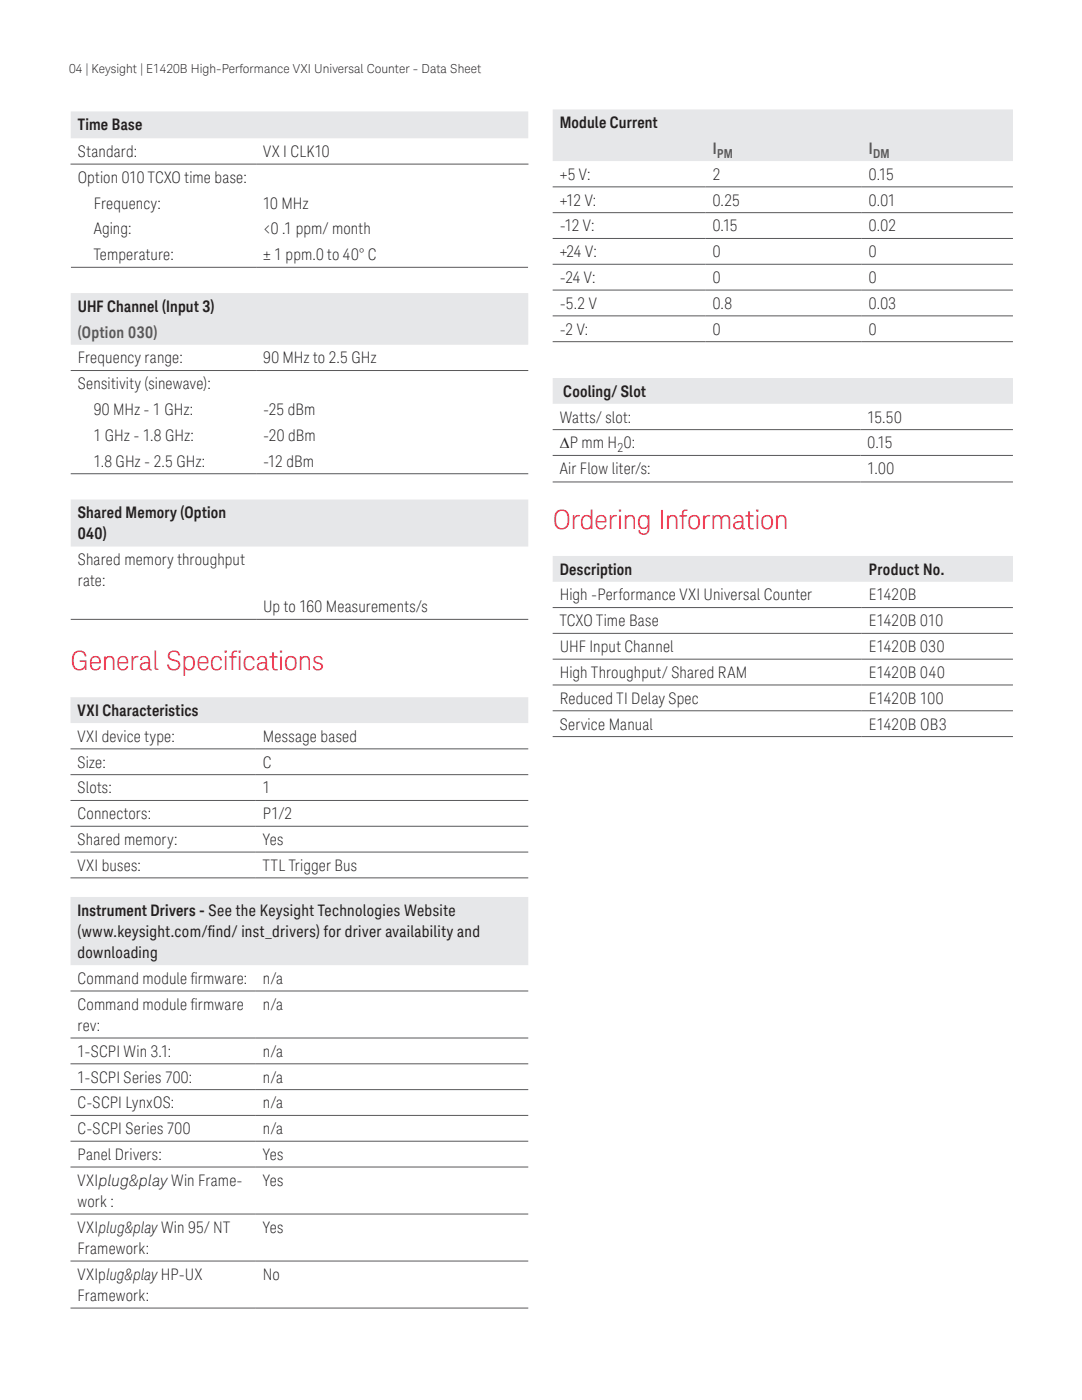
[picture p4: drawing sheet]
<svg xmlns="http://www.w3.org/2000/svg" width="216mm" height="279mm" viewBox="0 0 216 279" stroke-linecap="round" stroke-linejoin="round" font-family="sans-serif">
<defs><g id="words">
<g font-size="5.3" fill="#ed1a36">
<text x="110.3" y="105.5">Ordering Information</text>
<text x="14.1" y="133.7">General Specif</text>
<text x="45.7" y="133.7">ications</text>
</g>
<g font-size="3.2" fill="#231f20">
<text x="15.5" y="26">Time Base</text>
<text x="111.7" y="25.6">Module Current</text>
<text x="15.5" y="31.3">Standard:</text>
<text x="52.5" y="31.3">VX I CLK10</text>
<text x="111.7" y="35.9">+5 V:</text>
<text x="142.2" y="35.9">2</text>
<text x="173.4" y="35.9">0.15</text>
<text x="15.5" y="36.5">Option 010 TCXO time base:</text>
<text x="18.7" y="41.6">Frequency:</text>
<text x="52.5" y="41.6">10 MHz</text>
<text x="111.7" y="41">+12 V:</text>
<text x="142.2" y="41">0.25</text>
<text x="173.4" y="41">0.01</text>
<text x="18.7" y="46.8">Aging:</text>
<text x="52.5" y="46.8">&lt;0 .1 ppm/ month</text>
<text x="111.7" y="46.2">-12 V:</text>
<text x="142.2" y="46.2">0.15</text>
<text x="173.4" y="46.2">0.02</text>
<text x="18.7" y="51.9">Temperature:</text>
<text x="52.5" y="51.9">± 1 ppm.0 to 40° C</text>
<text x="111.7" y="51.3">+24 V:</text>
<text x="142.2" y="51.3">0</text>
<text x="173.4" y="51.3">0</text>
<text x="111.7" y="56.5">-24 V:</text>
<text x="142.2" y="56.5">0</text>
<text x="173.4" y="56.5">0</text>
<text x="15.5" y="62.2">UHF Channel (Input 3)</text>
<text x="111.7" y="61.6">-5.2 V</text>
<text x="142.2" y="61.6">0.8</text>
<text x="173.4" y="61.6">0.03</text>
<text x="111.7" y="66.8">-2 V:</text>
<text x="142.2" y="66.8">0</text>
<text x="173.4" y="66.8">0</text>
<text x="15.5" y="72.5">Frequency range:</text>
<text x="15.5" y="77.7">Sensitivity (sinewave):</text>
<text x="52.5" y="72.5">90 MHz to 2.5 GHz</text>
<text x="18.7" y="82.8">90 MHz - 1 GHz:</text>
<text x="52.5" y="82.8">-25 dBm</text>
<text x="112.4" y="79.2">Cooling/ Slot</text>
<text x="18.7" y="88">1 GHz - 1.8 GHz:</text>
<text x="52.5" y="88">-20 dBm</text>
<text x="111.7" y="84.3">Watts/ slot:</text>
<text x="111.7" y="89.5">DP mm H 0:</text>
<text x="173.1" y="84.3">15.50</text>
<text x="173.1" y="89.5">0.15</text>
<text x="18.7" y="93.1">1.8 GHz - 2.5 GHz:</text>
<text x="52.5" y="93.1">-12 dBm</text>
<text x="111.7" y="94.6">Air Flow liter/s:</text>
<text x="173.1" y="94.6">1.00</text>
<text x="15.5" y="103.4">Shared Memory (Option</text>
<text x="15.5" y="107.7">040)</text>
<text x="15.5" y="112.8">Shared memory throughput</text>
<text x="15.5" y="117">rate:</text>
<text x="111.7" y="114.7">Description</text>
<text x="111.7" y="119.8">High -Performance VXI Universal Counter</text>
<text x="173.4" y="114.7">Product No.</text>
<text x="173.4" y="119.8">E1420B</text>
<text x="52.5" y="122.2">Up to 160 Measurements/s</text>
<text x="111.7" y="125">TCXO Time Base</text>
<text x="173.4" y="125">E1420B 010</text>
<text x="111.7" y="130.1">UHF Input Channel</text>
<text x="173.4" y="130.1">E1420B 030</text>
<text x="111.7" y="135.3">High Throughput/ Shared RAM</text>
<text x="173.4" y="135.3">E1420B 040</text>
<text x="15.5" y="142.9">VXI Characteristics</text>
<text x="111.7" y="140.4">Reduced TI Delay Spec</text>
<text x="173.4" y="140.4">E1420B 100</text>
<text x="15.5" y="148">VXI device type:</text>
<text x="52.5" y="148">Message based</text>
<text x="111.7" y="145.6">Service Manual</text>
<text x="173.4" y="145.6">E1420B OB3</text>
<text x="15.5" y="153.2">Size:</text>
<text x="52.5" y="153.2">C</text>
<text x="15.5" y="158.3">Slots:</text>
<text x="52.5" y="158.3">1</text>
<text x="15.5" y="163.5">Connectors:</text>
<text x="52.5" y="163.5">P1/2</text>
<text x="15.5" y="168.6">Shared memory:</text>
<text x="15.5" y="173.8">VXI buses:</text>
<text x="52.5" y="168.6">Yes</text>
<text x="52.5" y="173.8">TTL Trigger Bus</text>
<text x="15.5" y="182.7">Instrument Drivers - See the Keysight Technologies Website</text>
<text x="15.5" y="187">(www.keysight.com/f</text>
<text x="15.5" y="191.2">downloading</text>
<text x="41.5" y="187">ind/ inst_drivers) for driver availability and</text>
<text x="15.5" y="196.4">Command module firmware:</text>
<text x="52.5" y="196.4">n/a</text>
<text x="15.5" y="201.5">Command module firmware</text>
<text x="52.5" y="201.5">n/a</text>
<text x="15.5" y="205.7">rev:</text>
<text x="15.5" y="210.9">1-SCPI Win 3.1:</text>
<text x="52.5" y="210.9">n/a</text>
<text x="15.5" y="216">1-SCPI Series 700:</text>
<text x="15.5" y="221.2">C-SCPI LynxOS:</text>
<text x="52.5" y="216">n/a</text>
<text x="52.5" y="221.2">n/a</text>
<text x="15.5" y="226.3">C-SCPI Series 700</text>
<text x="52.5" y="226.3">n/a</text>
<text x="15.5" y="231.5">Panel Drivers:</text>
<text x="52.5" y="231.5">Yes</text>
<text x="15.5" y="236.6">VXIplug&amp;playWin Frame-</text>
<text x="52.5" y="236.6">Yes</text>
<text x="15.5" y="240.9">work :</text>
<text x="15.5" y="246">VXIplug&amp;playWin 95/ NT</text>
<text x="15.5" y="250.3">Framework:</text>
<text x="52.5" y="246">Yes</text>
<text x="15.5" y="255.4">VXIplug&amp;playHP-UX</text>
<text x="52.5" y="255.4">No</text>
<text x="15.5" y="259.6">Framework:</text>
</g>
<g font-size="3.2" fill="#57585a">
<text x="142.2" y="30.7">I</text>
<text x="173.4" y="30.7">I</text>
<text x="15.5" y="67.4">(Option 030)</text>
</g>
<g font-size="2.5" fill="#231f20">
<text x="13.8" y="14.5">04 | Keysight | E1420B High-Performance VXI Universal Counter - Data Sheet</text>
<text x="123.2" y="90.3">2</text>
</g>
<g font-size="2.5" fill="#57585a">
<text x="143.1" y="31.5">PM</text>
<text x="174.2" y="31.5">DM</text>
</g>
</g></defs>
<path d="M14.1 22.2h37v5.4h-37zM51.1 22.2h54.3v5.4h-54.3zM14.1 58.5h37v5.1h-37zM51.1 58.5h54.3v5.1h-54.3zM14.1 63.6h37v5.2h-37zM51.1 63.6h54.3v5.2h-54.3zM14.1 99.7h37v9.4h-37zM51.1 99.7h54.3v9.4h-54.3z" fill="#e6e7e9"/>
<path d="M14.1 32.8h91.4M14.2 53.3h91.2M14.1 73.9h91.3M14.1 94.5h91.3M14.1 123.6h91.3" fill="none" stroke="#57585a" stroke-width=".2"/>
<path d="M14.1 139.2h37v5.1h-37zM51.1 139.2h54.3v5.1h-54.3zM14.1 179h91.3v13.6h-91.3z" fill="#e6e7e9"/>
<g fill="none" stroke="#57585a" stroke-width=".2">
<path d="M14.1 149.5h91.3M14.1 154.6h91.3M14.1 159.8h91.3M14.1 164.9h91.3M14.1 170h91.3M14.1 175.2h91.3M14.1 197.8h91.3M14.1 207.2h91.3M14.1 212.3h91.3M14.1 217.5h91.3M14.1 222.6h91.3M14.1 227.8h91.3"/>
<path d="M14.1 232.9h91.3M14.1 242.3h91.3M14.1 251.7h91.3M14.1 261.1h91.3"/>
</g>
<path d="M110.3 21.8h30.5v5.2h-30.5zM140.8 21.8h31.2v5.2h-31.2zM172 21.8h30.1v5.2h-30.1zM110.3 27h30.5v5.1h-30.5zM140.8 27h31.2v5.1h-31.2zM172 27h30.1v5.1h-30.1z" fill="#e6e7e9"/>
<path d="M110.3 37.3h91.8M110.3 42.4h91.8M110.3 47.6h91.8M110.3 52.7h91.8M110.3 57.9h91.8M110.3 63h91.8M110.3 68.2h91.8" fill="none" stroke="#57585a" stroke-width=".2"/>
<path d="M110.3 75.4h61.4v5.2h-61.4zM171.7 75.4h30.4v5.2h-30.4z" fill="#e6e7e9"/>
<path d="M110.3 85.7h91.8M110.3 90.9h91.8M110.3 96.2h91.8" fill="none" stroke="#57585a" stroke-width=".2"/>
<path d="M110.3 111h61.7v5.1h-61.7zM172 111h30.1v5.1h-30.1z" fill="#e6e7e9"/>
<path d="M110.3 121.3h91.8M110.3 126.4h91.8M110.3 131.6h91.8M110.3 136.7h91.8M110.3 141.9h91.8M110.3 147h91.8" fill="none" stroke="#57585a" stroke-width=".2"/>
<use href="#words"/>
</svg>
